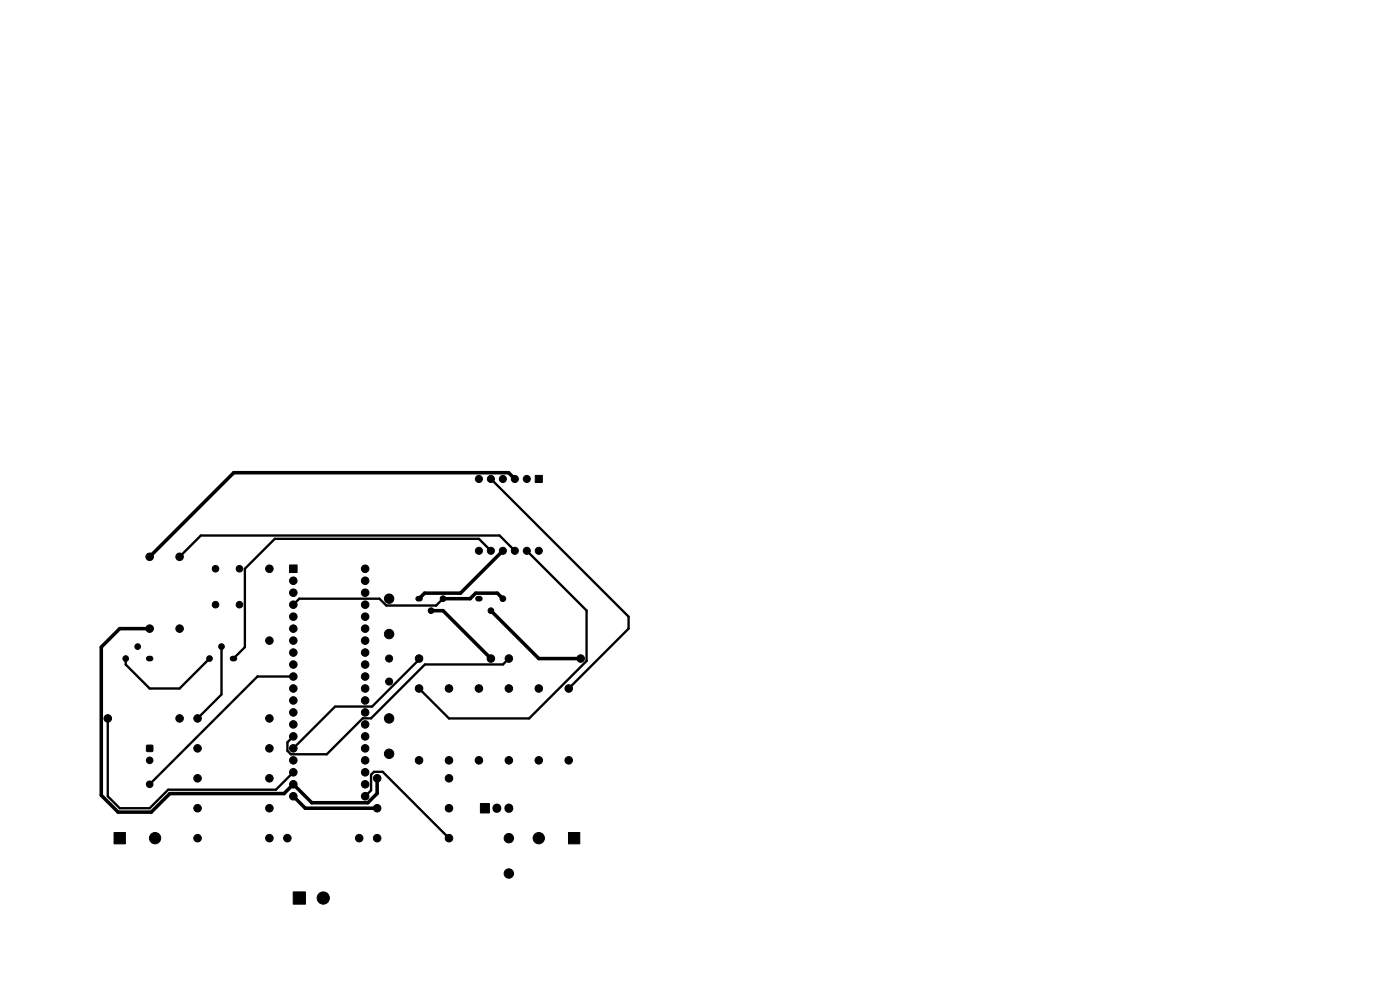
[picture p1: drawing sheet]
<svg xmlns="http://www.w3.org/2000/svg" width="297mm" height="210mm" viewBox="0 0 297 210" stroke-linecap="round" stroke-linejoin="round" font-family="sans-serif">
<g fill="#000" stroke="#000" stroke-width=".21">
<path d="M113.5 100.8h1.6v1.6h-1.6zM61.4 119.8h1.6v1.7h-1.6zM31.1 158.1h1.3v1.3h-1.3zM24.2 176.6h2.4v2.4h-2.4zM101.9 170.5h1.9v2h-1.9zM120.6 176.6h2.4v2.4h-2.4zM62.2 189.2h2.6v2.6h-2.6z"/>
<circle cx="31.7" cy="118.1" r=".8"/>
<circle cx="38.1" cy="118.1" r=".8"/>
<circle cx="101.6" cy="116.8" r=".75"/>
<circle cx="101.6" cy="101.6" r=".75"/>
<circle cx="104.1" cy="116.8" r=".75"/>
<circle cx="104.1" cy="101.6" r=".75"/>
<circle cx="106.7" cy="101.6" r=".75"/>
<circle cx="106.7" cy="116.8" r=".75"/>
<circle cx="109.2" cy="116.8" r=".75"/>
<circle cx="109.2" cy="101.6" r=".75"/>
<circle cx="111.8" cy="116.8" r=".75"/>
<circle cx="111.8" cy="101.6" r=".75"/>
<circle cx="114.3" cy="116.8" r=".75"/>
<circle cx="26.7" cy="139.7" r=".6"/>
<circle cx="29.2" cy="137.2" r=".6"/>
<circle cx="31.7" cy="133.3" r=".8"/>
<circle cx="38.1" cy="133.3" r=".8"/>
<circle cx="44.4" cy="139.7" r=".6"/>
<circle cx="45.7" cy="128.3" r=".7"/>
<circle cx="45.7" cy="120.6" r=".7"/>
<circle cx="47" cy="137.2" r=".6"/>
<circle cx="50.8" cy="120.6" r=".7"/>
<circle cx="50.8" cy="128.3" r=".7"/>
<circle cx="57.1" cy="120.6" r=".8"/>
<circle cx="57.1" cy="135.9" r=".8"/>
<circle cx="62.2" cy="135.9" r=".8"/>
<circle cx="62.2" cy="130.8" r=".8"/>
<circle cx="62.2" cy="138.4" r=".8"/>
<circle cx="62.2" cy="125.7" r=".8"/>
<circle cx="62.2" cy="123.2" r=".8"/>
<circle cx="62.2" cy="128.3" r=".8"/>
<circle cx="62.2" cy="133.3" r=".8"/>
<circle cx="77.5" cy="120.6" r=".8"/>
<circle cx="77.5" cy="128.3" r=".8"/>
<circle cx="77.5" cy="135.9" r=".8"/>
<circle cx="77.5" cy="133.3" r=".8"/>
<circle cx="77.5" cy="130.8" r=".8"/>
<circle cx="77.5" cy="125.7" r=".8"/>
<circle cx="77.5" cy="123.2" r=".8"/>
<circle cx="77.5" cy="138.4" r=".8"/>
<circle cx="82.5" cy="127" r="1"/>
<circle cx="82.5" cy="134.5" r="1"/>
<circle cx="82.5" cy="139.7" r=".75"/>
<circle cx="88.9" cy="139.7" r=".8"/>
<circle cx="91.4" cy="129.5" r=".6"/>
<circle cx="94" cy="127" r=".6"/>
<circle cx="104.1" cy="129.5" r=".6"/>
<circle cx="104.1" cy="139.7" r=".8"/>
<circle cx="106.7" cy="127" r=".6"/>
<circle cx="107.9" cy="139.7" r=".8"/>
<circle cx="123.2" cy="139.7" r=".8"/>
<circle cx="22.9" cy="152.4" r=".8"/>
<circle cx="38.1" cy="152.4" r=".8"/>
<circle cx="41.9" cy="152.4" r=".8"/>
<circle cx="41.9" cy="158.7" r=".8"/>
<circle cx="57.1" cy="152.4" r=".8"/>
<circle cx="57.1" cy="158.7" r=".8"/>
<circle cx="62.2" cy="153.7" r=".8"/>
<circle cx="62.2" cy="151.1" r=".8"/>
<circle cx="62.2" cy="158.7" r=".8"/>
<circle cx="62.2" cy="141" r=".8"/>
<circle cx="62.2" cy="148.6" r=".8"/>
<circle cx="62.2" cy="143.5" r=".8"/>
<circle cx="62.2" cy="156.2" r=".8"/>
<circle cx="62.2" cy="146" r=".8"/>
<circle cx="77.5" cy="156.2" r=".8"/>
<circle cx="77.5" cy="153.7" r=".8"/>
<circle cx="77.5" cy="148.6" r=".8"/>
<circle cx="77.5" cy="158.7" r=".8"/>
<circle cx="77.5" cy="151.1" r=".8"/>
<circle cx="77.5" cy="146" r=".8"/>
<circle cx="77.5" cy="143.5" r=".8"/>
<circle cx="77.5" cy="141" r=".8"/>
<circle cx="82.5" cy="144.6" r=".75"/>
<circle cx="82.5" cy="152.4" r="1"/>
<circle cx="82.5" cy="159.9" r="1"/>
<circle cx="88.9" cy="146" r=".8"/>
<circle cx="95.2" cy="146" r=".8"/>
<circle cx="101.6" cy="146" r=".8"/>
<circle cx="107.9" cy="146" r=".8"/>
<circle cx="114.3" cy="146" r=".8"/>
<circle cx="120.6" cy="146" r=".8"/>
<circle cx="31.7" cy="161.3" r=".7"/>
<circle cx="31.7" cy="166.4" r=".7"/>
<circle cx="32.9" cy="177.8" r="1.2"/>
<circle cx="41.9" cy="177.8" r=".8"/>
<circle cx="41.9" cy="171.4" r=".8"/>
<circle cx="41.9" cy="165.1" r=".8"/>
<circle cx="57.1" cy="171.4" r=".8"/>
<circle cx="57.1" cy="177.8" r=".8"/>
<circle cx="57.1" cy="165.1" r=".8"/>
<circle cx="61" cy="177.8" r=".8"/>
<circle cx="62.2" cy="168.9" r=".8"/>
<circle cx="62.2" cy="163.8" r=".8"/>
<circle cx="62.2" cy="166.4" r=".8"/>
<circle cx="62.2" cy="161.3" r=".8"/>
<circle cx="76.2" cy="177.8" r=".8"/>
<circle cx="77.5" cy="168.9" r=".8"/>
<circle cx="77.5" cy="161.3" r=".8"/>
<circle cx="77.5" cy="163.8" r=".8"/>
<circle cx="77.5" cy="166.4" r=".8"/>
<circle cx="80" cy="171.4" r=".8"/>
<circle cx="80" cy="177.8" r=".8"/>
<circle cx="80" cy="165.1" r=".8"/>
<circle cx="88.9" cy="161.3" r=".8"/>
<circle cx="95.2" cy="171.4" r=".8"/>
<circle cx="95.2" cy="177.8" r=".8"/>
<circle cx="95.2" cy="161.3" r=".8"/>
<circle cx="95.2" cy="165.1" r=".8"/>
<circle cx="101.6" cy="161.3" r=".8"/>
<circle cx="107.9" cy="177.8" r="1"/>
<circle cx="107.9" cy="161.3" r=".8"/>
<circle cx="114.3" cy="161.3" r=".8"/>
<circle cx="114.3" cy="177.8" r="1.2"/>
<circle cx="120.6" cy="161.3" r=".8"/>
<circle cx="68.6" cy="190.5" r="1.3"/>
<circle cx="107.9" cy="185.3" r="1"/>
</g>
<path d="M105.4 171.4v.1M107.9 171.4v.1" fill="none" stroke="#000" stroke-width="1.9"/>
<path d="M31.6 139.7h.3M49.3 139.7h.4M88.7 127h.4M101.4 127h.4" fill="none" stroke="#000" stroke-width="1.2"/>
<path d="M104.1 101.6l29.2 29.2v2.6l-12.7 12.7M104.1 116.8l-2.5-2.5h-43.3l-6.4 6.4v16.6l-2.4 2.4M109.2 116.8l-3.2-3.2h-63.4l-4.5 4.5M111.8 116.8l12.6 12.7v10.7l-12.1 12.2h-17.1l-6.3-6.3M26.7 139.7v1.3l5 5.1h6.4l6.3-6.4M47 137.2v10.1l-5.1 5.1M88.9 139.7v.2l-10 10h-7.8l-8.9 8.9M94 127l-1.5 1.5h-10.6l-1.4-1.5h-17l-1.3 1.3M107.9 139.7l-1.2 1.2h-16.6l-11.4 11.5h-1.8l-7.6 7.6h-7.6l-.7-.7v-1.8l1.2-1.3M22.9 152.4v16.5l2.5 2.6h6.3l4-4h22.8l3.7-3.7M62.2 143.5h-7.6l-22.9 22.9M77.5 168.9l1.2-1.2v-3.4l.6-.6h1.9l14 14.1" fill="none" stroke="#000" stroke-width=".5"/>
<path d="M106.7 116.8l-9 9h-7.6l-1.2 1.2M109.2 101.6l-1.3-1.3h-58.3l-17.9 17.8M31.7 133.4h-6.3l-3.9 3.9v31.4l3.6 3.6h7l3.9-4h24.3l1.9-1.9 3.9 3.9h11.9l2-2v-3.2M91.4 129.5h2.6l10.1 10.2M94 127h5.7l1.2-1.2h4.6l1.2 1.2M104.1 129.5l10.2 10.2h8.9M62.2 168.9l2.6 2.6h15.2" fill="none" stroke="#000" stroke-width=".75"/>
</svg>
